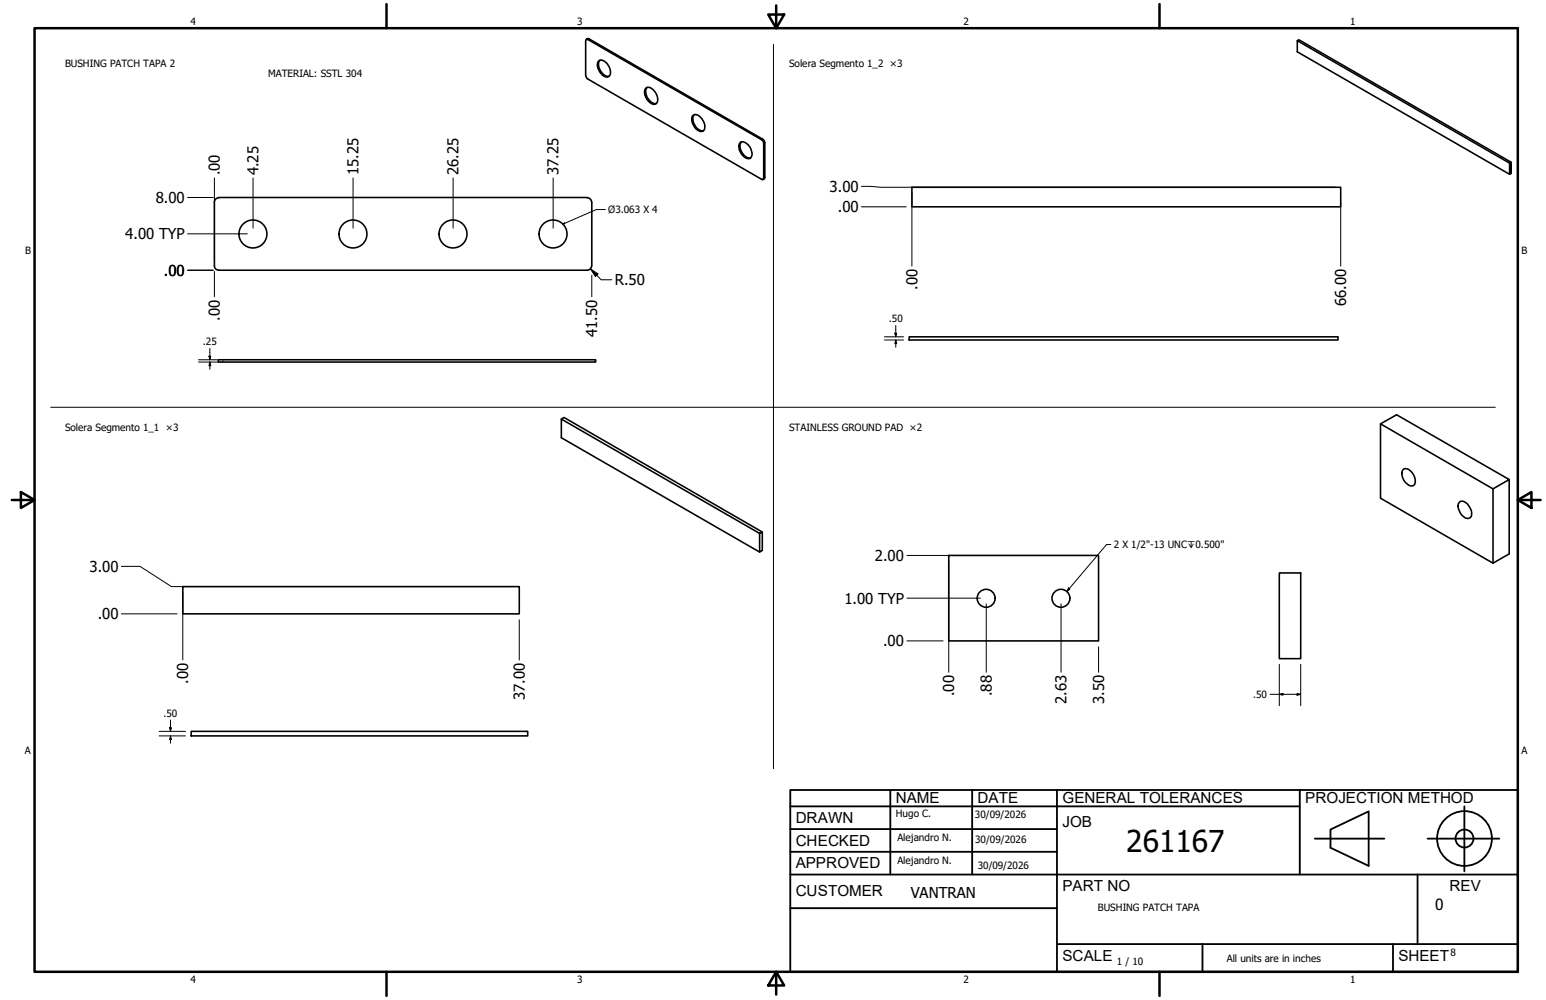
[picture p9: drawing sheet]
<svg xmlns="http://www.w3.org/2000/svg" width="432mm" height="279mm" viewBox="0 0 432 279" stroke-linecap="round" stroke-linejoin="round" font-family="sans-serif">
<defs><g id="words">
<text font-size="8.4" x="314.6" y="238.1">261167</text>
<g font-size="4.3">
<text x="250.2" y="224.2">NAME</text>
<text x="273" y="224.2">DATE</text>
<text x="296.7" y="224.3">GENERAL TOLERANCES</text>
<text x="364.6" y="224.3">PROJECTION METHOD</text>
<text x="222.2" y="229.9">DRAWN</text>
<text x="296.7" y="230.9">JOB</text>
<text x="222.2" y="236.3">CHECKED</text>
<text x="222.2" y="242.6">APPROVED</text>
<text x="222.2" y="250.3">CUSTOMER</text>
<text x="296.7" y="249">PART NO</text>
<text x="404.8" y="248.9">REV</text>
<text x="400.9" y="254.1">0</text>
<text x="296.7" y="268.4">SCALE</text>
<text x="390.6" y="268.4">SHEET</text>
</g>
<g font-size="4.2">
<text x="61.4" y="49" transform="rotate(-90 61.4 49)">.00</text>
<text x="72.2" y="49" transform="rotate(-90 72.2 49)">4.25</text>
<text x="100.1" y="49" transform="rotate(-90 100.1 49)">15.25</text>
<text x="128.1" y="49" transform="rotate(-90 128.1 49)">26.25</text>
<text x="156" y="49" transform="rotate(-90 156 49)">37.25</text>
<text x="231.7" y="53.6">3.00</text>
<text x="43.5" y="56.7">8.00</text>
<text x="234" y="59.3">.00</text>
<text x="35" y="66.9">4.00 TYP</text>
<text x="45.8" y="77">.00</text>
<text x="171.7" y="79.7">R.50</text>
<text x="256.2" y="81" transform="rotate(-90 256.2 81)">.00</text>
<text x="61.4" y="89.6" transform="rotate(-90 61.4 89.6)">.00</text>
<text x="376" y="85.6" transform="rotate(-90 376 85.6)">66.00</text>
<text x="166.8" y="94.2" transform="rotate(-90 166.8 94.2)">41.50</text>
<text x="25" y="159.8">3.00</text>
<text x="244.3" y="156.7">2.00</text>
<text x="27.3" y="173">.00</text>
<text x="235.8" y="168.7">1.00 TYP</text>
<text x="246.6" y="180.6">.00</text>
<text x="52.6" y="191.1" transform="rotate(-90 52.6 191.1)">.00</text>
<text x="146.6" y="195.6" transform="rotate(-90 146.6 195.6)">37.00</text>
<text x="266.5" y="194.4" transform="rotate(-90 266.5 194.4)">.00</text>
<text x="277" y="194.4" transform="rotate(-90 277 194.4)">.88</text>
<text x="297.9" y="196.8" transform="rotate(-90 297.9 196.8)">2.63</text>
<text x="308.4" y="196.8" transform="rotate(-90 308.4 196.8)">3.50</text>
<text x="254.4" y="250.8">VANTRAN</text>
</g>
<g font-size="2.8">
<text x="53.2" y="6.9">4</text>
<text x="161.2" y="6.9">3</text>
<text x="269.1" y="6.9">2</text>
<text x="377.1" y="6.9">1</text>
<text x="18.2" y="18.7">BUSHING PATCH TAPA 2</text>
<text x="74.9" y="21.5">MATERIAL: SSTL 304</text>
<text x="220.4" y="18.7">Solera Segmento 1_2 ×3</text>
<text x="169.9" y="59.6">Ø3.063 X 4</text>
<text x="7" y="70.9">B</text>
<text x="424.9" y="70.9">B</text>
<text x="248.3" y="90.1">.50</text>
<text x="56.6" y="96.5">.25</text>
<text x="18.2" y="120.4">Solera Segmento 1_1 ×3</text>
<text x="220.4" y="120.3">STAINLESS GROUND PAD ×2</text>
<text x="311.1" y="153.2">2 X 1/2&quot;-13 UNC↧0.500&quot;</text>
<text x="350" y="195">.50</text>
<text x="45.7" y="200.3">.50</text>
<text x="6.9" y="210.6">A</text>
<text x="424.9" y="210.6">A</text>
<text x="250.2" y="228.3">Hugo C.</text>
<text x="272.3" y="228.4">30/09/2026</text>
<text x="250.6" y="234.9">Alejandro N.</text>
<text x="272.4" y="235.6">30/09/2026</text>
<text x="250.6" y="241.5">Alejandro N.</text>
<text x="273.1" y="242.8">30/09/2026</text>
<text x="306.6" y="254.4">BUSHING PATCH TAPA</text>
<text x="312" y="269.7">1 / 10</text>
<text x="342.6" y="268.7">All units are in inches</text>
<text x="405.1" y="267.1">8</text>
<text x="53.2" y="274.6">4</text>
<text x="161.2" y="274.6">3</text>
<text x="269.1" y="274.6">2</text>
<text x="377.1" y="274.6">1</text>
</g>
</g></defs>
<!-- layer: Visible (ANSI) -->
<g fill="none" stroke="#000" stroke-width=".44">
<path d="M163.6 11.2l.2-.2h.4l48.7 28.2 .4 .7v9.9a.34 .34 0 0 1-.2 .4 .34 .34 0 0 1-.4-.1l-48.6-28.1-.5-.9zM163.8 11l.7-.1 48.6 28 .5 .9v9.9l-.5 .5M167.2 17.1a1.81 1.81 0 0 1 2.6 1.1 2.38 2.38 0 0 1 .1 3.2 2.66 2.66 0 0 1-2.8-2.2l-.2-1.5zM167.6 16.8a2.9 2.9 0 0 0 .8 3.8l.9 .7h.8M362.3 11.4l.5-.3 59.3 34.2M180.5 24.6a2.08 2.08 0 0 1 2.6 1.4 2.16 2.16 0 0 1-.1 3.1 3.2 3.2 0 0 1-3-3.2l.1-.9zM180.7 24.4a3.1 3.1 0 0 0 1.2 4.2l.9 .4 .5-.1M193.4 32.4a1.72 1.72 0 0 1 2.6 .7 2.54 2.54 0 0 1 .3 3.5 2.45 2.45 0 0 1-2.8-1.9l-.3-.9zM193.9 32.1a2.91 2.91 0 0 0 .9 3.8l.7 .5 1 .1M206.7 39.9a2.09 2.09 0 0 1 2.8 1.2 2.32 2.32 0 0 1 0 3.2 3 3 0 0 1-3.1-3v-1zM207.1 39.7a3.2 3.2 0 0 0 1.6 4.3l.9 .1M59.9 56.5v17.7"/>
<path d="M61.1 55.2a1.24 1.24 0 0 0-1.2 1.3M61.2 55.2h102.8M164 55.2a1.24 1.24 0 0 1 1.2 1.3M165.3 56.5v17.7M254.7 52.3h119.8v5.5h-119.8zM421.6 45.6l.5-.3v3.2l-.5 .2zM421.6 45.6l-59.3-34.2v3.1l59.3 34.2M59.9 74.3a1.24 1.24 0 0 0 1.2 1.2M165.2 74.3a1.24 1.24 0 0 1-1.2 1.2h-102.8M253.9 94.1h119.8v.9h-119.8zM61 100.5h105.4v.7h-105.4zM156.8 117.1l.7-.5 55.4 32.1"/>
<path d="M385.6 118.4l31.4 18.2 4.5-2.6-31.4-18.1-4.5 2.5v20.8l31.4 18.2 4.5-2.7v-20.7M391.8 131.3a1.78 1.78 0 0 1 2.7 .9 2.85 2.85 0 0 1 .4 3.4 1.75 1.75 0 0 1-2.3-.8 3.2 3.2 0 0 1-.8-3.5zM417 136.6v20.8M212.2 149l.7-.3v5.1l-.7 .4zM212.2 149l-55.4-31.9v5.2l55.4 31.9M265 155.2h41.8v23.9h-41.8zM407.5 140.4a1.73 1.73 0 0 1 2.7 .9 2.62 2.62 0 0 1 .4 3.4 2.05 2.05 0 0 1-2.7-1.4 2.75 2.75 0 0 1-.4-2.9zM51.1 163.9h93.9v7.6h-93.9zM357.3 160.1h6v23.9h-6zM53.4 204.3h94v1.3h-94z"/>
<circle cx="70.6" cy="65.4" r="3.9"/>
<circle cx="98.6" cy="65.4" r="3.9"/>
<circle cx="126.5" cy="65.4" r="3.9"/>
<circle cx="154.5" cy="65.4" r="3.9"/>
<circle cx="275.4" cy="167.2" r="2.51"/>
<circle cx="296.3" cy="167.2" r="2.51"/>
</g>
<!-- layer: Borde (ANSI) -->
<g fill="none" stroke="#000" stroke-width=".7">
<path d="M9.7 7.9h414.2v263.6h-414.2zM107.9 1.1v6.8M214.6 4.1h4.4l-2.2 3.8zM216.8 1.5v6.4M323.8 1.1v6.8M3.3 139.7h6.4M5.8 137.5l3.9 2.2-3.9 2.2zM423.9 139.7l3.8-2.2v4.4zM423.9 139.7h6.4M107.9 271.5v6.8M216.8 271.5l2.2 3.8h-4.4zM216.8 271.5v6.4"/>
<path d="M323.8 271.5v6.8"/>
</g>
<!-- layer: Title (ANSI)-1 -->
<g fill="none" stroke="#000" stroke-width=".51">
<path d="M220.7 220.7h203.2v50.8h-203.2zM220.7 225.3h142.3M220.7 231.6h74.5M220.7 238h74.5M248.7 220.7v23.6M271.5 220.7v23.6M295.2 220.7v50.8M363 220.7v23.6M367.2 234.3h19.5M371.6 231.8l10.7-5.1v15.2l-10.7-5zM398.7 234.3h20.1M409 225.3v18.2"/>
<path d="M220.7 244.3h203.2M220.7 253.7h74.5M395.9 244.3v19.5M295.2 263.8h128.7M335.9 263.8v7.7M389.1 263.8v7.7"/>
<circle cx="409" cy="234.3" r="7.7"/>
<circle cx="409" cy="234.3" r="2.51"/>
</g>
<path d="M216 12.4v202.4M14.2 113.8h403.4" fill="none" stroke="#000" stroke-width=".28"/>
<!-- layer: Cota (ANSI) -->
<g fill="none" stroke="#000" stroke-width=".28">
<path d="M52.4 55.2h7.2M59.9 49.7v22.9M70.7 49.7v14.1M98.6 49.7v14.1M126.6 49.7v14.1M154.5 49.7v14.1M240.6 57.8h12.5M240.6 52.1l5.6 .2h126.7M254.7 53.9v20.5M374.5 56.6v17.8M52.4 75.5h7.2M52.4 65.3h16.7"/>
<path d="M59.9 75.8v7.1M164.9 75.1l2.1 1.4-.7 .8zM164.9 75.1l3 3.1h3M165.3 76.9v6M58.4 99.5h.5l-.3 1zM58.6 97.3v3.2M247 95h5.3M247 94.1h5.3M249.9 93.1h.5l-.2 1zM250.2 95l.2 1h-.5zM250.2 90.9v3.2M250.2 95v2"/>
<path d="M55.4 101.2h5.2M55.4 100.5h5.2M58.6 101.2l.3 1h-.5zM58.6 101.2v2M33.9 158.2h5.2l8.8 5.7h95.5M253.3 155.2h51.9M265 156.8v31M310.3 152.1h-1.2l-11.1 13.1M33.9 171.5h15.6M51.1 165.5v18.9M145 173.2v11.2M253.3 179.1h10.1"/>
<path d="M253.3 167.1h20.5M275.5 168.7v19.1M296.4 168.7v19.1M298.4 164.3l.4 .3-.8 .6zM306.8 180.7v7.1M354.7 194h8.6M357.3 194l1-.3v.5zM357.3 185.6v11.6M362.3 193.7l1 .3-1 .2zM363.3 185.6v11.6M44.4 205.6h7.4M44.4 204.3h7.4"/>
<path d="M47.4 203.3h.5l-.3 1zM47.6 205.6l.3 1h-.5zM47.6 201.2v3.1M47.6 205.6v2"/>
</g>
<path d="M169.1 58.5h-2.5l-9.4 4.1M157.2 62.6l.5-.3v.2z" fill="none" stroke="#000" stroke-width=".28"/>
<path d="M157.2 62.6l.5-.3v.2z" fill="#000"/>
<!-- layer: Cota (ANSI) -->
<path d="M164.9 75.1l2.1 1.4-.7 .8zM58.4 99.5h.5l-.3 1zM249.9 93.1h.5l-.2 1zM250.2 95l.2 1h-.5zM58.6 101.2l.3 1h-.5zM298.4 164.3l.4 .3-.8 .6zM357.3 194l1-.3v.5zM362.3 193.7l1 .3-1 .2zM47.4 203.3h.5l-.3 1zM47.6 205.6l.3 1h-.5z" fill="#000"/>
<use href="#words"/>
</svg>
